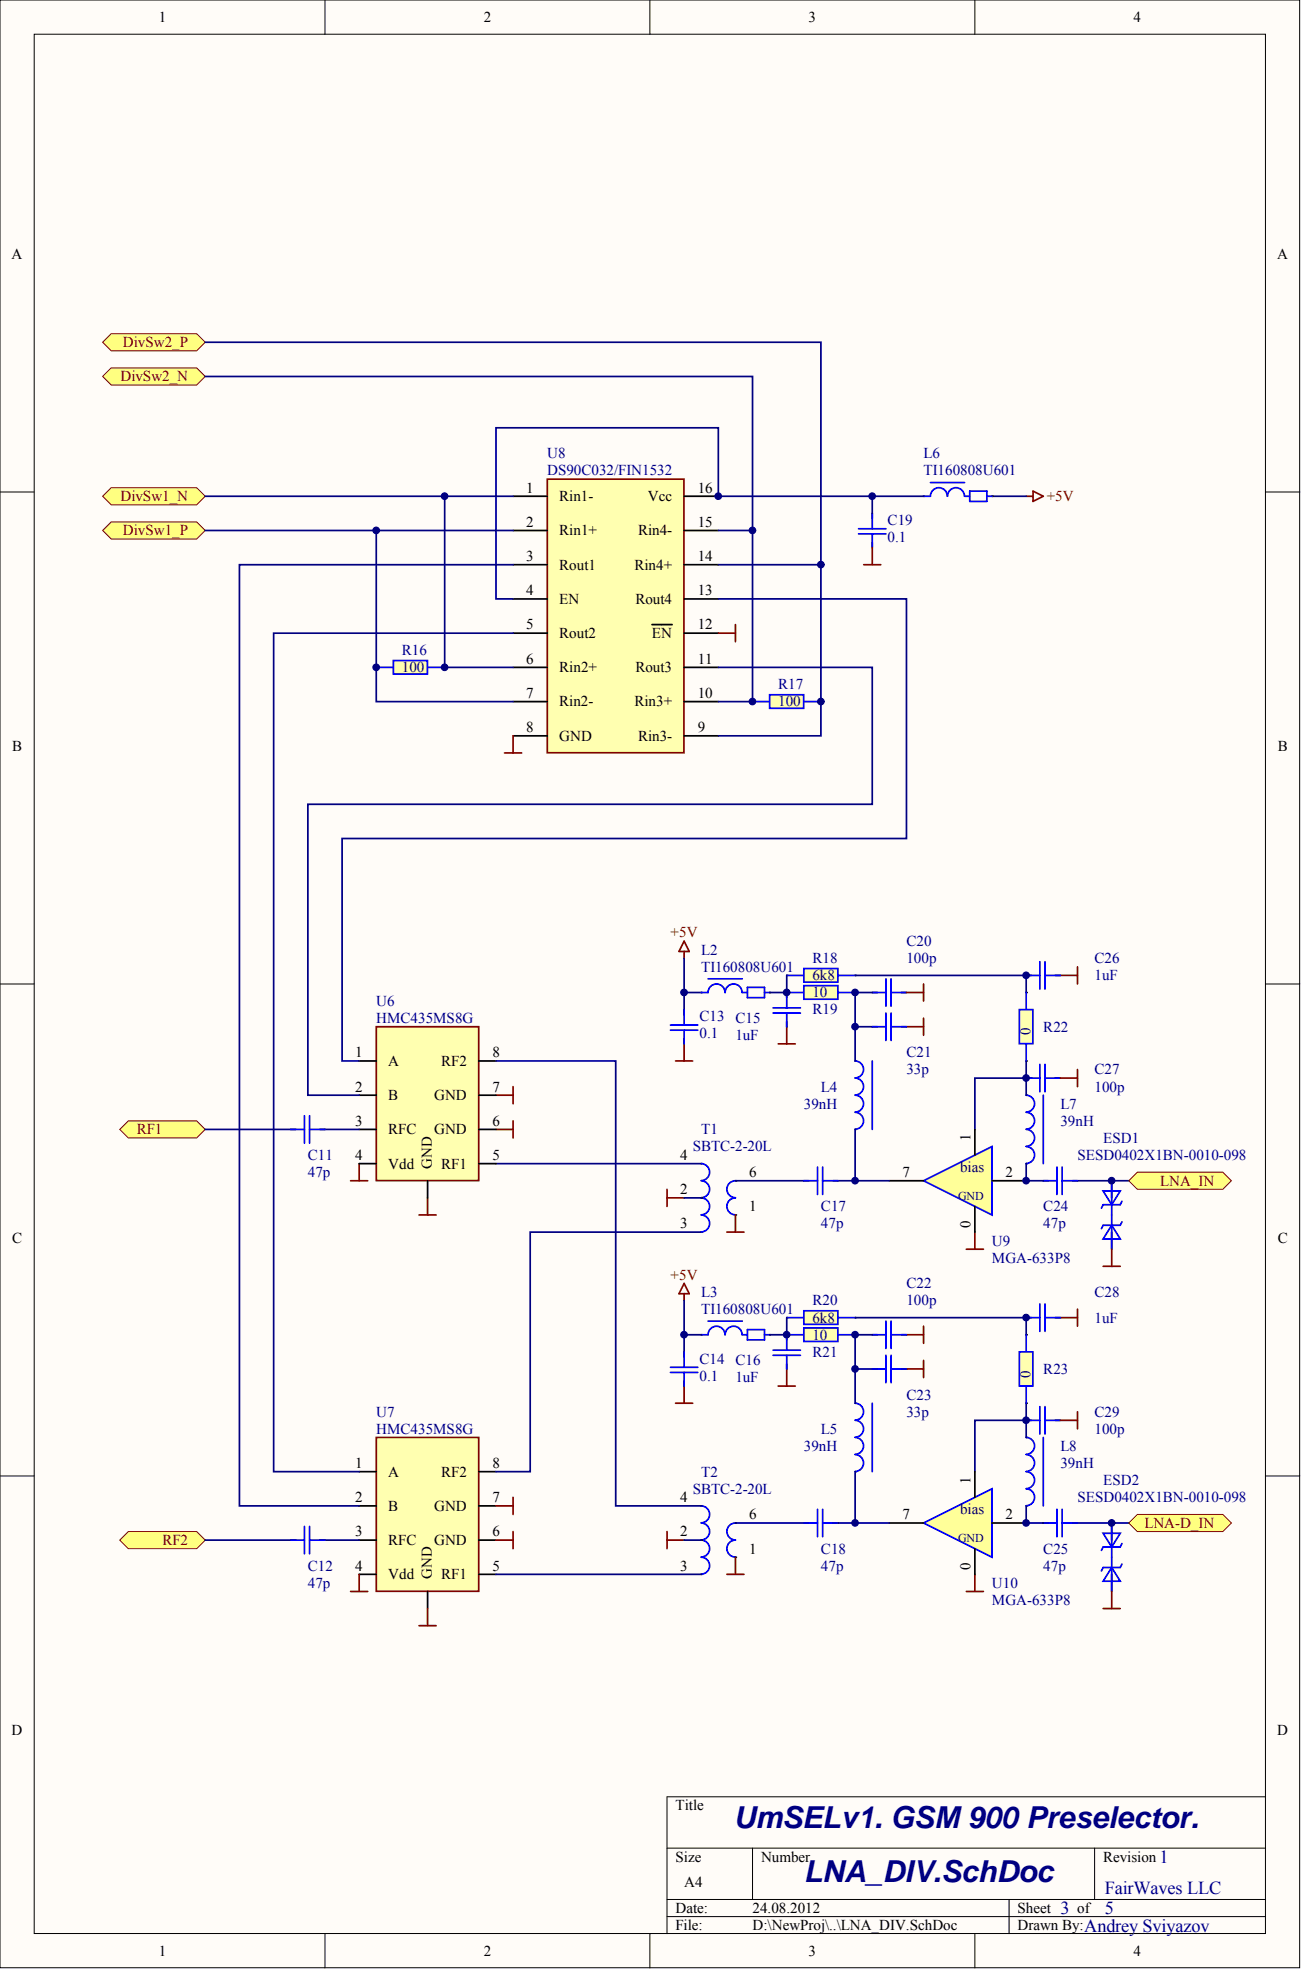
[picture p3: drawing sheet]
<svg xmlns="http://www.w3.org/2000/svg" width="322mm" height="487mm" viewBox="0 0 322 487" stroke-linecap="round" stroke-linejoin="round" font-family="sans-serif">
<defs><g id="words">
<g font-size="7.5" fill="#000080">
<text x="181.2" y="451.3">UmSELv1. GSM 900 Preselector.</text>
<text x="198.5" y="464.8">LNA_DIV.SchDoc</text>
</g>
<g font-size="4.5" fill="#000080">
<text x="286.3" y="460">1</text>
<text x="272.8" y="467.7">FairWaves LLC</text>
<text x="261.8" y="472.7">3</text>
<text x="272.8" y="472.7">5</text>
<text x="267.7" y="476.9">Andrey Sviyazov</text>
</g>
<g font-size="3.7">
<text x="39.2" y="5.4">1</text>
<text x="119.4" y="5.4">2</text>
<text x="199.7" y="5.4">3</text>
<text x="279.9" y="5.4">4</text>
<text x="2.9" y="64">A</text>
<text x="315.4" y="64">A</text>
<text x="129.9" y="121.6">1</text>
<text x="138.1" y="123.7">Rin1-</text>
<text x="160" y="123.7">Vcc</text>
<text x="172.3" y="121.6">16</text>
<text x="129.9" y="130.1">2</text>
<text x="172.3" y="130.1">15</text>
<text x="138.1" y="132.2">Rin1+</text>
<text x="157.6" y="132.2">Rin4-</text>
<text x="129.9" y="138.5">3</text>
<text x="138.1" y="140.6">Rout1</text>
<text x="156.6" y="140.6">Rin4+</text>
<text x="172.3" y="138.5">14</text>
<text x="129.9" y="147">4</text>
<text x="138.1" y="149.1">EN</text>
<text x="156.9" y="149.1">Rout4</text>
<text x="172.3" y="147">13</text>
<text x="129.9" y="155.4">5</text>
<text x="172.3" y="155.4">12</text>
<text x="138.1" y="157.5">Rout2</text>
<text x="161" y="157.5">EN</text>
<text x="129.9" y="163.9">6</text>
<text x="138.1" y="166">Rin2+</text>
<text x="156.9" y="166">Rout3</text>
<text x="172.3" y="163.9">11</text>
<text x="129.9" y="172.3">7</text>
<text x="172.3" y="172.3">10</text>
<text x="138.1" y="174.4">Rin2-</text>
<text x="156.6" y="174.4">Rin3+</text>
<text x="3" y="185.5">B</text>
<text x="129.9" y="180.8">8</text>
<text x="138.1" y="182.9">GND</text>
<text x="157.6" y="182.9">Rin3-</text>
<text x="172.3" y="180.8">9</text>
<text x="315.5" y="185.5">B</text>
<text x="87.7" y="261.1">1</text>
<text x="95.9" y="263.2">A</text>
<text x="109" y="263.2">RF2</text>
<text x="121.6" y="261.1">8</text>
<text x="87.7" y="269.5">2</text>
<text x="121.6" y="269.5">7</text>
<text x="95.9" y="271.6">B</text>
<text x="107.2" y="271.6">GND</text>
<text x="87.7" y="278">3</text>
<text x="95.9" y="280.1">RFC</text>
<text x="107.2" y="280.1">GND</text>
<text x="121.6" y="278">6</text>
<text x="239.6" y="281.8" transform="rotate(-90 239.6 281.8)">1</text>
<text x="87.7" y="286.4">4</text>
<text x="121.6" y="286.4">5</text>
<text x="167.9" y="286.4">4</text>
<text x="95.9" y="288.5">Vdd</text>
<text x="106.6" y="288.6" transform="rotate(-90 106.6 288.6)">GND</text>
<text x="109" y="288.5">RF1</text>
<text x="185" y="290.6">6</text>
<text x="222.8" y="290.6">7</text>
<text x="248.3" y="290.6">2</text>
<text x="167.9" y="294.9">2</text>
<text x="185" y="299.1">1</text>
<text x="167.9" y="303.3">3</text>
<text x="239.6" y="303.2" transform="rotate(-90 239.6 303.2)">0</text>
<text x="3" y="307">C</text>
<text x="315.5" y="307">C</text>
<text x="87.7" y="362.5">1</text>
<text x="95.9" y="364.6">A</text>
<text x="109" y="364.6">RF2</text>
<text x="121.6" y="362.5">8</text>
<text x="87.7" y="370.9">2</text>
<text x="121.6" y="370.9">7</text>
<text x="167.9" y="370.9">4</text>
<text x="239.6" y="366.4" transform="rotate(-90 239.6 366.4)">1</text>
<text x="95.9" y="373">B</text>
<text x="107.2" y="373">GND</text>
<text x="185" y="375.2">6</text>
<text x="222.8" y="375.2">7</text>
<text x="248.3" y="375.2">2</text>
<text x="87.7" y="379.4">3</text>
<text x="95.9" y="381.5">RFC</text>
<text x="107.2" y="381.5">GND</text>
<text x="121.6" y="379.4">6</text>
<text x="167.9" y="379.4">2</text>
<text x="185" y="383.6">1</text>
<text x="87.7" y="387.8">4</text>
<text x="95.9" y="389.9">Vdd</text>
<text x="109" y="389.9">RF1</text>
<text x="121.6" y="387.8">5</text>
<text x="167.9" y="387.8">3</text>
<text x="239.6" y="387.7" transform="rotate(-90 239.6 387.7)">0</text>
<text x="106.6" y="390" transform="rotate(-90 106.6 390)">GND</text>
<text x="2.9" y="428.5">D</text>
<text x="315.4" y="428.5">D</text>
<text x="166.8" y="447">Title</text>
<text x="166.8" y="459.7">Size</text>
<text x="187.9" y="459.7">Number</text>
<text x="272.4" y="459.7">Revision</text>
<text x="168.9" y="466">A4</text>
<text x="166.8" y="472.3">Date:</text>
<text x="185.8" y="472.3">24.08.2012</text>
<text x="251.3" y="472.3">Sheet</text>
<text x="266" y="472.3">of</text>
<text x="166.8" y="476.6">File:</text>
<text x="185.8" y="476.6">D:\NewProj\..\LNA_DIV.SchDoc</text>
<text x="251.3" y="476.6">Drawn By:</text>
<text x="39.2" y="482.9">1</text>
<text x="119.4" y="482.9">2</text>
<text x="199.7" y="482.9">3</text>
<text x="279.9" y="482.9">4</text>
</g>
<g font-size="3.7" fill="#800000">
<text x="30.4" y="85.7">DivSw2_P</text>
<text x="29.8" y="94.2">DivSw2_N</text>
<text x="29.8" y="123.7">DivSw1_N</text>
<text x="258.4" y="123.7">+5V</text>
<text x="30.4" y="132.2">DivSw1_P</text>
<text x="165.6" y="231.5">+5V</text>
<text x="33.8" y="280.1">RF1</text>
<text x="286.5" y="292.8">LNA_IN</text>
<text x="165.6" y="316">+5V</text>
<text x="282.6" y="377.3">LNA-D_IN</text>
<text x="40.1" y="381.5">RF2</text>
</g>
<g font-size="3.7" fill="#000080">
<text x="135.1" y="113.2">U8</text>
<text x="228" y="113.2">L6</text>
<text x="135.1" y="117.4">DS90C032/FIN1532</text>
<text x="228" y="117.4">TI160808U601</text>
<text x="219.2" y="129.7">C19</text>
<text x="219.2" y="133.9">0.1</text>
<text x="99.2" y="161.8">R16</text>
<text x="99.2" y="166">100</text>
<text x="192.1" y="170.2">R17</text>
<text x="192.1" y="174.4">100</text>
<text x="223.8" y="233.6">C20</text>
<text x="173.1" y="235.7">L2</text>
<text x="173.1" y="239.9">TI160808U601</text>
<text x="200.6" y="237.8">R18</text>
<text x="223.8" y="237.8">100p</text>
<text x="270.3" y="237.8">C26</text>
<text x="200.6" y="242.1">6k8</text>
<text x="270.3" y="242.1">1uF</text>
<text x="92.9" y="248.4">U6</text>
<text x="200.6" y="250.5">R19</text>
<text x="200.6" y="246.3">10</text>
<text x="92.9" y="252.6">HMC435MS8G</text>
<text x="172.7" y="252.2">C13</text>
<text x="172.7" y="256.4">0.1</text>
<text x="181.6" y="252.6">C15</text>
<text x="181.6" y="256.8">1uF</text>
<text x="254.4" y="255.6" transform="rotate(-90 254.4 255.6)">0</text>
<text x="257.6" y="254.7">R22</text>
<text x="223.8" y="261.1">C21</text>
<text x="202.7" y="269.5">L4</text>
<text x="223.8" y="265.3">33p</text>
<text x="270.3" y="265.3">C27</text>
<text x="270.3" y="269.5">100p</text>
<text x="198.5" y="273.7">39nH</text>
<text x="261.8" y="273.7">L7</text>
<text x="173.1" y="280.1">T1</text>
<text x="261.8" y="278">39nH</text>
<text x="76" y="286.4">C11</text>
<text x="171" y="284.3">SBTC-2-20L</text>
<text x="266.1" y="286.4">SESD0402X1BN-0010-098</text>
<text x="272.4" y="282.2">ESD1</text>
<text x="76" y="290.6">47p</text>
<text x="237.1" y="289.4">bias</text>
<text x="202.7" y="299.1">C17</text>
<text x="257.6" y="299.1">C24</text>
<text x="202.7" y="303.3">47p</text>
<text x="257.6" y="303.3">47p</text>
<text x="244.9" y="307.6">U9</text>
<text x="244.9" y="311.8">MGA-633P8</text>
<text x="173.1" y="320.2">L3</text>
<text x="200.6" y="322.3">R20</text>
<text x="223.8" y="318.1">C22</text>
<text x="223.8" y="322.3">100p</text>
<text x="270.3" y="320.2">C28</text>
<text x="173.1" y="324.5">TI160808U601</text>
<text x="200.6" y="326.6">6k8</text>
<text x="270.3" y="326.6">1uF</text>
<text x="200.6" y="335">R21</text>
<text x="200.6" y="330.8">10</text>
<text x="172.7" y="336.7">C14</text>
<text x="172.7" y="340.9">0.1</text>
<text x="181.6" y="337.1">C16</text>
<text x="181.6" y="341.4">1uF</text>
<text x="254.4" y="340.2" transform="rotate(-90 254.4 340.2)">0</text>
<text x="257.6" y="339.2">R23</text>
<text x="223.8" y="345.6">C23</text>
<text x="92.9" y="349.8">U7</text>
<text x="223.8" y="349.8">33p</text>
<text x="270.3" y="349.8">C29</text>
<text x="92.9" y="354">HMC435MS8G</text>
<text x="198.5" y="358.3">39nH</text>
<text x="202.7" y="354">L5</text>
<text x="261.8" y="358.3">L8</text>
<text x="270.3" y="354">100p</text>
<text x="173.1" y="364.6">T2</text>
<text x="261.8" y="362.5">39nH</text>
<text x="171" y="368.8">SBTC-2-20L</text>
<text x="266.1" y="370.9">SESD0402X1BN-0010-098</text>
<text x="272.4" y="366.7">ESD2</text>
<text x="237.1" y="373.9">bias</text>
<text x="202.7" y="383.6">C18</text>
<text x="257.6" y="383.6">C25</text>
<text x="76" y="387.8">C12</text>
<text x="202.7" y="387.8">47p</text>
<text x="257.6" y="387.8">47p</text>
<text x="76" y="392.1">47p</text>
<text x="244.9" y="392.1">U10</text>
<text x="244.9" y="396.3">MGA-633P8</text>
</g>
<g font-size="3" fill="#000080">
<text x="236.6" y="296.3">GND</text>
<text x="236.6" y="380.8">GND</text>
</g>
</g></defs>
<g fill="#fffcf8" stroke="#000" stroke-width=".25">
<path d="M0 0h320.9v485.9h-320.9z"/>
<path d="M8.4 8.5h304.1v468.9h-304.1z"/>
</g>
<g fill="none" stroke="#000" stroke-width=".25">
<path d="M80.2 0v8.5M160.5 0v8.5M240.7 0v8.5M0 121.5h8.4M312.5 121.5h8.5M0 243h8.4M312.5 243h8.5M0 364.5h8.4M312.5 364.5h8.5M164.7 456.4h147.8M185.8 456.4v12.6M270.3 456.4v12.6"/>
<path d="M312.5 443.7h-147.8v33.8M80.2 477.5v8.4M160.5 477.5v8.4M164.7 469h147.8M164.7 473.3h147.8M240.7 477.5v8.4M249.2 469v8.5"/>
</g>
<path d="M122.5 278.9h4.2M122.5 270.4h4.2M126.7 268.3v4.2M126.7 276.8v4.2M86.6 291.6h4.2M88.7 287.3v4.3M105.6 295.8v4.2M103.5 300h4.2" fill="none" stroke="#800000" stroke-width=".42"/>
<path d="M31.7 378.2h16.9l2.1 2.1-2.1 2.1h-16.9l-2.1-2.1z" fill-rule="evenodd" fill="#ffff80" stroke="#800000" stroke-width=".25"/>
<path d="M122.5 287.3h50.6" fill="none" stroke="#000080" stroke-width=".42"/>
<path d="M92.9 354.9h25.3v38h-25.3z" fill="#ffffb0" stroke="#800000" stroke-width=".42"/>
<g fill="none" stroke="#000" stroke-width=".42">
<path d="M215.4 245.1h1.2M222.6 245.1h1.2M253.4 266.2h1.2M260.6 266.2h1.2M257.6 291.6h1.3M264.8 291.6h1.3M88.7 363.4h4.2M88.7 371.8h4.2M118.2 363.4h4.3M118.2 371.8h4.3M88.7 380.3h4.2M88.7 388.7h4.2"/>
<path d="M105.6 393v4.2M118.2 380.3h4.3M118.2 388.7h4.3"/>
</g>
<g fill="none" stroke="#800000" stroke-width=".42">
<path d="M266.1 238.7v4.3M223.8 253.5h4.2M223.8 245.1h4.2M228 243v4.2M228 251.4v4.2M261.8 240.9h4.3M261.8 266.2h4.3M266.1 264.1v4.2M164.7 293.7v4.2M164.7 295.8h4.2M179.5 304.2h4.2M181.6 300v4.2"/>
<path d="M238.6 308.5h4.2M240.7 304.2v4.3M122.5 371.8h4.2M126.7 369.7v4.3M126.7 378.2v4.2M86.6 393h4.2M88.7 388.7v4.3M105.6 397.2v4.2M122.5 380.3h4.2M103.5 401.4h4.2"/>
</g>
<path d="M168.9 295.8h4.2M181.6 291.6h16.9M266.1 291.6h12.6M173.1 304.2h-42.2v59.2h-8.4" fill="none" stroke="#000080" stroke-width=".42"/>
<g fill="#000">
<circle cx="194.3" cy="240.9" r=".21"/>
<circle cx="211.2" cy="240.9" r=".21"/>
<circle cx="211.2" cy="278.9" r=".21"/>
<circle cx="211.2" cy="262" r=".21"/>
<circle cx="253.4" cy="270.4" r=".21"/>
<circle cx="173.1" cy="295.8" r=".21"/>
<circle cx="173.1" cy="287.3" r=".21"/>
<circle cx="181.6" cy="291.6" r=".21"/>
<circle cx="253.4" cy="287.3" r=".21"/>
<circle cx="173.1" cy="304.2" r=".21"/>
<circle cx="181.6" cy="300" r=".21"/>
</g>
<g fill="none" stroke="#00f" stroke-width=".42">
<path d="M194.3 240.9h4.2M206.9 240.9h4.3M215.4 245.1h3.4M218.8 241.7v6.8M220 245.1h3.8M220 241.7v6.8M211.2 262a2.11 2.11 0 0 1 2 2.1 2.11 2.11 0 0 1-2 2.1 2.09 2.09 0 0 1 2 2.1 2.09 2.09 0 0 1-2 2.1M211.2 270.4a2.09 2.09 0 0 1 2 2.1 2.09 2.09 0 0 1-2 2.1 2.11 2.11 0 0 1 2 2.1 2.11 2.11 0 0 1-2 2.1M215.4 262v16.9M253.4 270.4a2.11 2.11 0 0 1 2.1 2.1 2.11 2.11 0 0 1-2.1 2.2 2.09 2.09 0 0 1 2.1 2.1 2.09 2.09 0 0 1-2.1 2M253.4 278.9a2.09 2.09 0 0 1 2.1 2.1 2.09 2.09 0 0 1-2.1 2.1 2.11 2.11 0 0 1 2.1 2.1 2.11 2.11 0 0 1-2.1 2.1M253.4 266.2h3.4"/>
<path d="M256.8 262.8v6.8M257.6 270.4v16.9M258 266.2h3.8M258 262.8v6.8M173.1 287.3a2.09 2.09 0 0 1 2.1 2.1 2.09 2.09 0 0 1-2.1 2.1 2.11 2.11 0 0 1 2.1 2.1 2.11 2.11 0 0 1-2.1 2.1M173.1 295.8a2.09 2.09 0 0 1 2.1 2.1 2.09 2.09 0 0 1-2.1 2.1M181.6 291.6a2.09 2.09 0 0 0-2.1 2.1 2.09 2.09 0 0 0 2.1 2M181.6 295.8a2.09 2.09 0 0 0-2.1 2.1 2.09 2.09 0 0 0 2.1 2.1M257.6 291.6h3.4M261 288.2v6.7M262.3 291.6h3.8M262.3 288.2v6.7"/>
<path d="M173.1 300a2.09 2.09 0 0 1 2.1 2.1 2.09 2.09 0 0 1-2.1 2.1"/>
</g>
<path d="M198.5 239.2h8.4v3.3h-8.4z" fill="#ffffb0" stroke="#00f" stroke-width=".42"/>
<path d="M211.2 253.5h4.2" fill="none" stroke="#000080" stroke-width=".42"/>
<g fill="#000">
<circle cx="194.3" cy="245.1" r=".21"/>
<circle cx="211.2" cy="245.1" r=".21"/>
</g>
<path d="M194.3 245.1h4.2M206.9 245.1h4.3" fill="none" stroke="#00f" stroke-width=".42"/>
<path d="M198.5 243.4h8.4v3.3h-8.4z" fill="#ffffb0" stroke="#00f" stroke-width=".42"/>
<path d="M253.4 266.2h-12.7v12.7M181.6 376.1h16.9M266.1 376.1h12.6M168.9 380.3h4.2" fill="none" stroke="#000080" stroke-width=".42"/>
<g fill="none" stroke="#800000" stroke-width=".42">
<path d="M192.1 257.8h4.3M194.3 253.5v4.3M223.8 338h4.2M223.8 329.6h4.2M228 327.5v4.2M228 335.9v4.3M261.8 325.4h4.3M266.1 323.3v4.2M261.8 350.7h4.3M266.1 348.6v4.2M164.7 378.2v4.2M164.7 380.3h4.2"/>
<path d="M179.5 388.7h4.2M181.6 384.5v4.2M238.6 393h4.2M240.7 388.7v4.3"/>
</g>
<path d="M215.4 253.5h1.2M222.6 253.5h1.2M253.4 350.7h1.2M260.6 350.7h1.2M198.5 376.1h1.2M205.7 376.1h1.2M257.6 376.1h1.3M264.8 376.1h1.3" fill="none" stroke="#000" stroke-width=".42"/>
<g fill="none" stroke="#00f" stroke-width=".42">
<path d="M215.4 253.5h3.4M218.8 250.2v6.7M220 253.5h3.8M220 250.2v6.7M194.3 325.4h4.2M206.9 325.4h4.3M253.4 354.9a2.11 2.11 0 0 1 2.1 2.2 2.11 2.11 0 0 1-2.1 2.1 2.09 2.09 0 0 1 2.1 2.1 2.09 2.09 0 0 1-2.1 2.1M253.4 350.7h3.4M256.8 347.3v6.8M257.6 354.9v16.9M258 350.7h3.8M258 347.3v6.8"/>
<path d="M173.1 371.8a2.09 2.09 0 0 1 2.1 2.1 2.09 2.09 0 0 1-2.1 2.1 2.11 2.11 0 0 1 2.1 2.1 2.11 2.11 0 0 1-2.1 2.2M181.6 376.1a2.09 2.09 0 0 0-2.1 2.1 2.09 2.09 0 0 0 2.1 2.1M198.5 376.1h3.4M201.9 372.7v6.8M203.1 376.1h3.8M203.1 372.7v6.8M253.4 363.4a2.09 2.09 0 0 1 2.1 2.1 2.09 2.09 0 0 1-2.1 2.1 2.11 2.11 0 0 1 2.1 2.1 2.11 2.11 0 0 1-2.1 2.1M257.6 376.1h3.4M261 372.7v6.8M262.3 376.1h3.8M262.3 372.7v6.8M173.1 380.3a2.09 2.09 0 0 1 2.1 2.1 2.09 2.09 0 0 1-2.1 2.1"/>
<path d="M173.1 384.5a2.09 2.09 0 0 1 2.1 2.1 2.09 2.09 0 0 1-2.1 2.1M181.6 380.3a2.09 2.09 0 0 0-2.1 2.1 2.09 2.09 0 0 0 2.1 2.1"/>
</g>
<g fill="#000">
<circle cx="194.3" cy="325.4" r=".21"/>
<circle cx="211.2" cy="325.4" r=".21"/>
<circle cx="253.4" cy="354.9" r=".21"/>
<circle cx="173.1" cy="371.8" r=".21"/>
<circle cx="181.6" cy="376.1" r=".21"/>
<circle cx="253.4" cy="371.8" r=".21"/>
<circle cx="173.1" cy="388.7" r=".21"/>
<circle cx="173.1" cy="380.3" r=".21"/>
<circle cx="181.6" cy="384.5" r=".21"/>
</g>
<path d="M198.5 323.7h8.4v3.3h-8.4z" fill="#ffffb0" stroke="#00f" stroke-width=".42"/>
<path d="M211.2 338h4.2" fill="none" stroke="#000080" stroke-width=".42"/>
<g fill="#000">
<circle cx="194.3" cy="329.6" r=".21"/>
<circle cx="211.2" cy="329.6" r=".21"/>
</g>
<path d="M194.3 329.6h4.2M206.9 329.6h4.3" fill="none" stroke="#00f" stroke-width=".42"/>
<path d="M198.5 327.9h8.4v3.3h-8.4z" fill="#ffffb0" stroke="#00f" stroke-width=".42"/>
<path d="M253.4 350.7h-12.7v12.7" fill="none" stroke="#000080" stroke-width=".42"/>
<path d="M194.3 338v4.3M192.1 342.3h4.3" fill="none" stroke="#800000" stroke-width=".42"/>
<g fill="#000">
<circle cx="173.1" cy="329.6" r=".21"/>
<circle cx="190" cy="329.6" r=".21"/>
</g>
<path d="M174.8 326.2h8.5M179 329.6a2.09 2.09 0 0 0-2.1-2.1 2.09 2.09 0 0 0-2.1 2.1h-1.7M183.2 329.6a2.09 2.09 0 0 0-2.1-2.1 2.09 2.09 0 0 0-2 2.1M183.3 329.6h1.2M184.5 328.3h4.3v2.6h-4.3zM188.8 329.6h1.2" fill="none" stroke="#00f" stroke-width=".42"/>
<path d="M228 376.1l16.9-8.5v16.9z" fill="#ff9" stroke="#00f" stroke-width=".42"/>
<path d="M215.4 329.6h1.2M215.4 338h1.2M222.6 329.6h1.2M222.6 338h1.2M219.6 376.1h8.4M240.7 363.4v6.3M244.9 376.1h8.5M240.7 382.4v6.3" fill="none" stroke="#000" stroke-width=".42"/>
<path d="M168.9 234.9v1.7M168.9 232.4l1.3 2.5h-2.5zM168.9 257.8v4.2M166.8 262h4.2M168.9 319.4v1.7M168.9 316.9l1.3 2.5h-2.5zM166.8 346.5h4.2M168.9 342.3v4.2" fill="none" stroke="#800000" stroke-width=".42"/>
<path d="M168.9 236.6v8.5h4.2M168.9 245.1v4.2M168.9 321.1v8.5h4.2M168.9 329.6v4.2" fill="none" stroke="#000080" stroke-width=".42"/>
<g fill="none" stroke="#00f" stroke-width=".42">
<path d="M174.8 241.7h8.5M179 245.1a2.09 2.09 0 0 0-2.1-2.1 2.09 2.09 0 0 0-2.1 2.1h-1.7M183.2 245.1a2.09 2.09 0 0 0-2.1-2.1 2.09 2.09 0 0 0-2 2.1M183.3 245.1h1.2M184.5 243.8h4.3v2.5h-4.3zM188.8 245.1h1.2M215.4 329.6h3.4M215.4 338h3.4M218.8 326.2v6.8M218.8 334.7v6.7M220 329.6h3.8M220 326.2v6.8"/>
<path d="M220 334.7v6.7M220 338h3.8M211.2 350.7a2.09 2.09 0 0 1 2 2.1 2.09 2.09 0 0 1-2 2.1M211.2 354.9a2.09 2.09 0 0 1 2 2.1 2.09 2.09 0 0 1-2 2.1 2.11 2.11 0 0 1 2 2.1 2.11 2.11 0 0 1-2 2.2M211.2 346.5a2.09 2.09 0 0 1 2 2.1 2.09 2.09 0 0 1-2 2.1M215.4 346.5v16.9"/>
</g>
<g fill="#000">
<circle cx="173.1" cy="245.1" r=".21"/>
<circle cx="190" cy="245.1" r=".21"/>
<circle cx="211.2" cy="346.5" r=".21"/>
<circle cx="211.2" cy="363.4" r=".21"/>
</g>
<path d="M92.9 253.5h25.3v38h-25.3z" fill="#ffffb0" stroke="#800000" stroke-width=".42"/>
<path d="M88.7 278.9h4.2M88.7 262h4.2M88.7 270.4h4.2M118.2 278.9h4.3M118.2 262h4.3M118.2 270.4h4.3M88.7 287.3h4.2M105.6 291.6v4.2M118.2 287.3h4.3" fill="none" stroke="#000" stroke-width=".42"/>
<path d="M228 291.6l16.9-8.5v16.9z" fill="#ff9" stroke="#00f" stroke-width=".42"/>
<path d="M168.9 249.3v1.3M168.9 256.5v1.3M253.4 240.9h1.2M260.6 240.9h1.2M240.7 278.9v6.3M219.6 291.6h8.4M240.7 297.9v6.3M244.9 291.6h8.5M168.9 333.8v1.3M253.4 325.4h1.2M260.6 325.4h1.2M168.9 341v1.3" fill="none" stroke="#000" stroke-width=".42"/>
<path d="M122.5 388.7h50.6" fill="none" stroke="#000080" stroke-width=".42"/>
<g fill="none" stroke="#00f" stroke-width=".42">
<path d="M256.8 237.5v6.7M258 237.5v6.7M165.5 253.1h6.8M165.5 254.4h6.8M168.9 249.3v3.8M168.9 254.4v3.4M253.4 240.9h3.4M258 240.9h3.8M165.5 337.6h6.8M165.5 338.9h6.8M168.9 333.8v3.8M168.9 338.9v3.4"/>
<path d="M253.4 325.4h3.4M256.8 322v6.7M258 322v6.7M258 325.4h3.8"/>
</g>
<g fill="#ffff80" stroke="#800000" stroke-width=".25">
<path d="M31.7 276.8h16.9l2.1 2.1-2.1 2.1h-16.9l-2.1-2.1z" fill-rule="evenodd"/>
<path d="M27.4 128.9h21.2l2.1 2.1-2.1 2.1h-21.2l-2.1-2.1z" fill-rule="evenodd"/>
<path d="M27.4 120.4h21.2l2.1 2.1-2.1 2.2h-21.2l-2.1-2.2z" fill-rule="evenodd"/>
<path d="M27.4 82.4h21.2l2.1 2.1-2.1 2.1h-21.2l-2.1-2.1z" fill-rule="evenodd"/>
<path d="M27.4 90.8h21.2l2.1 2.2-2.1 2.1h-21.2l-2.1-2.1z" fill-rule="evenodd"/>
</g>
<path d="M135.1 118.3h33.8v67.6h-33.8z" fill="#ffffb0" stroke="#800000" stroke-width=".42"/>
<g fill="none" stroke="#000" stroke-width=".42">
<path d="M126.7 122.5h8.4M126.7 131h8.4M126.7 139.4h8.4M168.9 122.5h8.5M168.9 131h8.5M168.9 139.4h8.5M126.7 147.9h8.4M126.7 156.3h8.4M161 154.2h5M168.9 147.9h8.5M168.9 156.3h8.5M126.7 164.8h8.4"/>
<path d="M126.7 173.2h8.4M168.9 164.8h8.5M168.9 173.2h8.5M126.7 181.7h8.4M168.9 181.7h8.5"/>
</g>
<path d="M50.7 93h135.1v38h-8.4M50.7 84.5h152v54.9h-25.3M50.7 122.5h76M50.7 131h76M92.9 131v42.2h33.8M109.8 122.5v42.3h16.9M126.7 139.4h-67.6v232.4h29.6M185.8 131v42.2h-8.4M202.7 139.4v42.3h-25.3M126.7 156.3h-59.1v207.1h21.1M177.4 147.9h46.4v59.2h-139.3v54.9h4.2M177.4 164.8h38v33.8h-139.4v71.8h12.7" fill="none" stroke="#000080" stroke-width=".42"/>
<g fill="#000">
<circle cx="185.8" cy="173.2" r=".21"/>
<circle cx="202.7" cy="173.2" r=".21"/>
</g>
<path d="M185.8 173.2h4.2M198.5 173.2h4.2" fill="none" stroke="#00f" stroke-width=".42"/>
<path d="M190 171.6h8.4v3.3h-8.4z" fill="#ffffb0" stroke="#00f" stroke-width=".42"/>
<g fill="#000">
<circle cx="92.9" cy="164.8" r=".21"/>
<circle cx="109.8" cy="164.8" r=".21"/>
</g>
<path d="M92.9 164.8h4.2M105.6 164.8h4.2" fill="none" stroke="#00f" stroke-width=".42"/>
<path d="M97.1 163.1h8.4v3.3h-8.4z" fill="#ffffb0" stroke="#00f" stroke-width=".42"/>
<path d="M213.3 139.4h4.2M215.4 135.2v4.2M253.4 122.5h1.7M255.1 121.3l2.5 1.2-2.5 1.3zM177.4 156.3h4.2M181.6 154.2v4.3M124.6 185.9h4.2M126.7 181.7v4.2" fill="none" stroke="#800000" stroke-width=".42"/>
<path d="M215.4 126.8v1.2M215.4 133.9v1.3M71.8 278.9h1.3M79 278.9h1.2M71.8 380.3h1.3M79 380.3h1.2" fill="none" stroke="#000" stroke-width=".42"/>
<path d="M212 130.6h6.8M212 131.8h6.8M215.4 126.8v3.8M215.4 131.8v3.4M71.8 278.9h3.4M75.2 275.5v6.8M76.4 278.9h3.8M76.4 275.5v6.8M75.2 376.9v6.8M76.4 376.9v6.8M71.8 380.3h3.4M76.4 380.3h3.8" fill="none" stroke="#00f" stroke-width=".42"/>
<path d="M215.4 122.5v4.3M50.7 278.9h21.1M80.2 278.9h8.5M50.7 380.3h21.1M80.2 380.3h8.5" fill="none" stroke="#000080" stroke-width=".42"/>
<g fill="#ffff80" stroke="#800000" stroke-width=".25">
<path d="M280.8 289.4h21.1l2.2 2.2-2.2 2.1h-21.1l-2.1-2.1z" fill-rule="evenodd"/>
<path d="M280.8 374h21.1l2.2 2.1-2.2 2.1h-21.1l-2.1-2.1z" fill-rule="evenodd"/>
</g>
<path d="M194.3 240.9v4.2h-4.3M211.2 240.9h42.2v4.2M215.4 245.1h-4.2v16.9M211.2 278.9v12.7M253.4 262v8.4M206.9 291.6h12.7M253.4 287.3v4.3h4.2M194.3 325.4v4.2h-4.3M215.4 329.6h-4.2v16.9M206.9 376.1h12.7M211.2 363.4v12.7M253.4 371.8v4.3h4.2" fill="none" stroke="#000080" stroke-width=".42"/>
<path d="M194.3 245.1v1.2M194.3 252.3v1.2M274.5 291.6v4.2M274.5 304.2v4.3M194.3 329.6v1.3M194.3 336.8v1.2M274.5 376.1v4.2M274.5 388.7v4.3" fill="none" stroke="#000" stroke-width=".42"/>
<g fill="none" stroke="#00f" stroke-width=".42">
<path d="M190.9 248.9h6.7M190.9 250.2h6.7M194.3 245.1v3.8M194.3 250.2v3.3M253.4 245.1v4.2M253.4 257.8v4.2M272.4 294.1h4.2l-2.1 3.4zM274.5 291.6v16.9M277 296.6l-.4 .9h-4.2l-.4 .8M274.5 302.5l2.1 3.4h-4.2zM277 301.7l-.4 .8h-4.2l-.4 .9M190.9 333.4h6.7"/>
<path d="M190.9 334.7h6.7M194.3 329.6v3.8M194.3 334.7v3.3M272.4 378.6h4.2l-2.1 3.4zM274.5 376.1v16.9M274.5 387.1l2.1 3.3h-4.2zM277 381.1l-.4 .9h-4.2l-.4 .8M277 386.2l-.4 .9h-4.2l-.4 .8"/>
</g>
<path d="M272.4 312.7h4.2M274.5 308.5v4.2M272.4 397.2h4.2M274.5 393v4.2" fill="none" stroke="#800000" stroke-width=".42"/>
<g fill="#000">
<circle cx="253.4" cy="245.1" r=".21"/>
<circle cx="253.4" cy="262" r=".21"/>
</g>
<path d="M251.7 249.3h3.3v8.4h-3.3z" fill="#ffffb0" stroke="#00f" stroke-width=".42"/>
<path d="M211.2 325.4h42.2v4.2M253.4 346.5v8.4" fill="none" stroke="#000080" stroke-width=".42"/>
<g fill="#000">
<circle cx="253.4" cy="329.6" r=".21"/>
<circle cx="253.4" cy="346.5" r=".21"/>
</g>
<path d="M253.4 329.6v4.2M253.4 342.3v4.2" fill="none" stroke="#00f" stroke-width=".42"/>
<path d="M251.7 333.8h3.3v8.4h-3.3z" fill="#ffffb0" stroke="#00f" stroke-width=".42"/>
<path d="M228 122.5h-50.6v-16.9h-54.9v42.3h4.2M244.9 122.5h8.5M122.5 262h29.5v109.8h21.1" fill="none" stroke="#000080" stroke-width=".42"/>
<path d="M198.5 291.6h1.2M205.7 291.6h1.2" fill="none" stroke="#000" stroke-width=".42"/>
<path d="M229.7 119.2h8.5M233.9 122.5a2.09 2.09 0 0 0-2.1-2.1 2.09 2.09 0 0 0-2.1 2.1h-1.7M234 122.5a2.09 2.09 0 0 1 2-2.1 2.09 2.09 0 0 1 2.1 2.1h1.3M239.4 121.3h4.3v2.5h-4.3zM243.7 122.5h1.2M198.5 291.6h3.4M201.9 288.2v6.7M203.1 291.6h3.8M203.1 288.2v6.7" fill="none" stroke="#00f" stroke-width=".42"/>
<g fill="#000">
<circle cx="228" cy="122.5" r=".21"/>
<circle cx="244.9" cy="122.5" r=".21"/>
</g>
<g fill="#000080" stroke="#000080" stroke-width=".25">
<circle cx="92.9" cy="164.8" r=".82"/>
<circle cx="92.9" cy="131" r=".82"/>
<circle cx="109.8" cy="164.8" r=".82"/>
<circle cx="109.8" cy="122.5" r=".82"/>
<circle cx="168.9" cy="329.6" r=".82"/>
<circle cx="168.9" cy="245.1" r=".82"/>
<circle cx="177.3" cy="122.5" r=".82"/>
<circle cx="185.8" cy="173.2" r=".82"/>
<circle cx="185.8" cy="131" r=".82"/>
<circle cx="194.2" cy="329.6" r=".82"/>
<circle cx="194.2" cy="245.1" r=".82"/>
<circle cx="202.7" cy="173.2" r=".82"/>
<circle cx="202.7" cy="139.4" r=".82"/>
<circle cx="211.1" cy="376" r=".82"/>
<circle cx="211.1" cy="338" r=".82"/>
<circle cx="211.1" cy="329.6" r=".82"/>
<circle cx="211.1" cy="291.5" r=".82"/>
<circle cx="211.1" cy="253.5" r=".82"/>
<circle cx="211.1" cy="245.1" r=".82"/>
<circle cx="215.4" cy="122.5" r=".82"/>
<circle cx="253.4" cy="376" r=".82"/>
<circle cx="253.4" cy="350.7" r=".82"/>
<circle cx="253.4" cy="325.3" r=".82"/>
<circle cx="253.4" cy="291.5" r=".82"/>
<circle cx="253.4" cy="266.2" r=".82"/>
<circle cx="253.4" cy="240.8" r=".82"/>
<circle cx="274.5" cy="376" r=".82"/>
<circle cx="274.5" cy="291.5" r=".82"/>
</g>
<use href="#words"/>
</svg>
